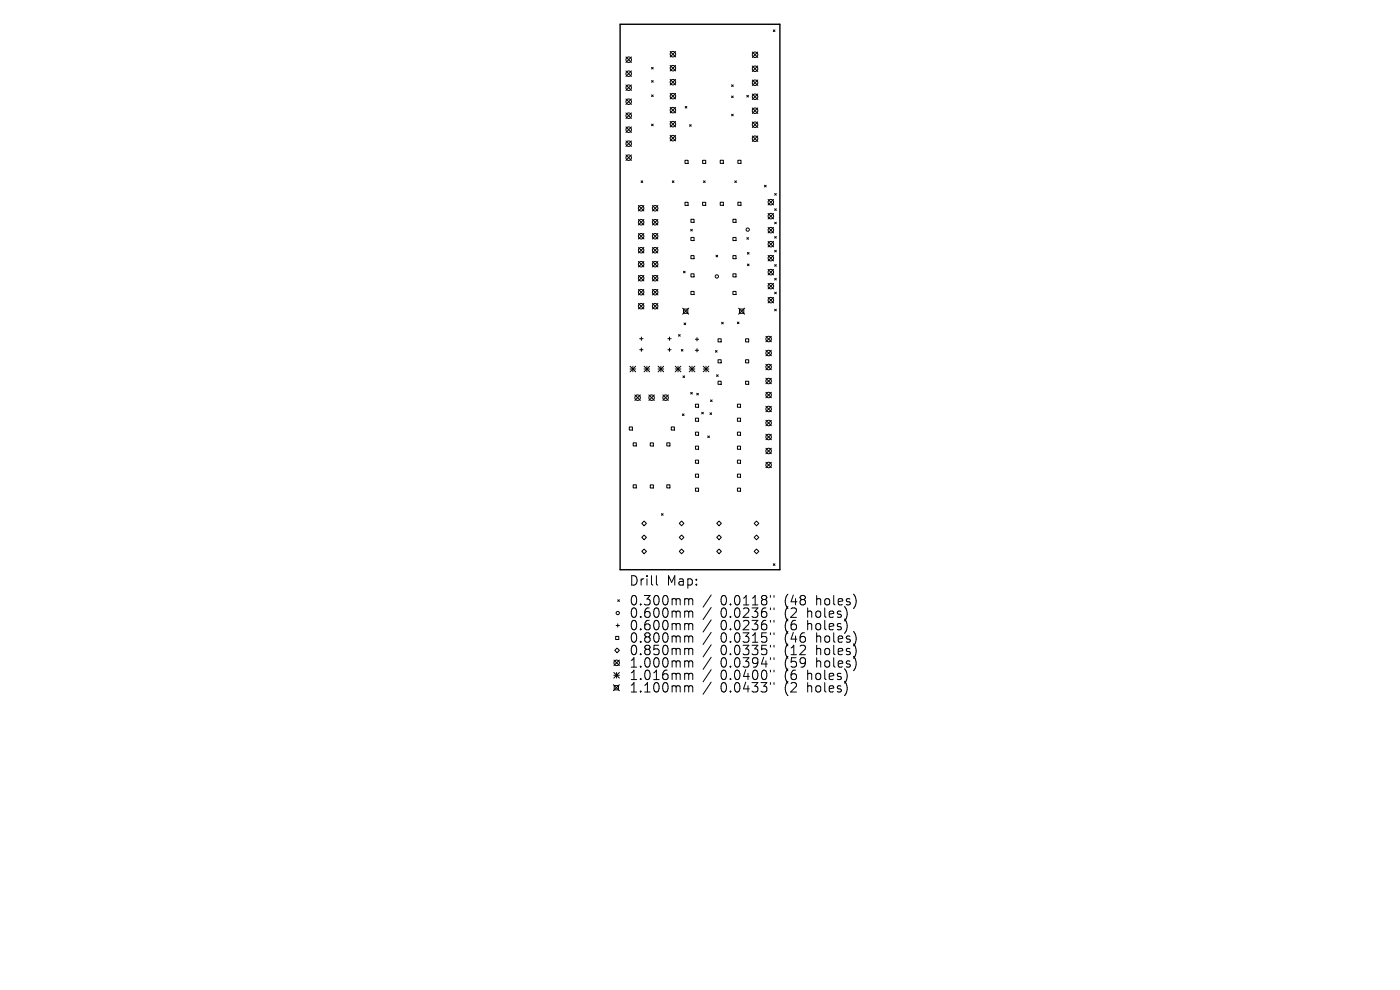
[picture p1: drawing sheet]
<svg xmlns="http://www.w3.org/2000/svg" width="297mm" height="210mm" viewBox="0 0 297 210" stroke-linecap="round" stroke-linejoin="round" font-family="sans-serif">
<defs><g id="words">
<g font-size="2.8">
<text x="133.4" y="124.5">Drill</text>
<text x="141.4" y="124.5">Map:</text>
<text x="133.4" y="128.7">0.300mm</text>
<text x="133.4" y="131.3">0.600mm</text>
<text x="152.9" y="128.7">0.0118&quot;</text>
<text x="152.9" y="131.3">0.0236&quot;</text>
<text x="166.6" y="128.7">(48</text>
<text x="166.6" y="131.3">(2</text>
<text x="171.5" y="131.3">holes)</text>
<text x="173.4" y="128.7">holes)</text>
<text x="133.4" y="134">0.600mm</text>
<text x="133.4" y="136.6">0.800mm</text>
<text x="152.9" y="134">0.0236&quot;</text>
<text x="152.9" y="136.6">0.0315&quot;</text>
<text x="166.6" y="134">(6</text>
<text x="166.6" y="136.6">(46</text>
<text x="171.5" y="134">holes)</text>
<text x="173.4" y="136.6">holes)</text>
<text x="133.4" y="139.3">0.850mm</text>
<text x="133.4" y="141.9">1.000mm</text>
<text x="152.9" y="139.3">0.0335&quot;</text>
<text x="152.9" y="141.9">0.0394&quot;</text>
<text x="166.6" y="139.3">(12</text>
<text x="166.6" y="141.9">(59</text>
<text x="173.4" y="139.3">holes)</text>
<text x="173.4" y="141.9">holes)</text>
<text x="133.4" y="144.5">1.016mm</text>
<text x="133.4" y="147.2">1.100mm</text>
<text x="152.9" y="144.5">0.0400&quot;</text>
<text x="152.9" y="147.2">0.0433&quot;</text>
<text x="166.6" y="144.5">(6</text>
<text x="166.6" y="147.2">(2</text>
<text x="171.5" y="144.5">holes)</text>
<text x="171.5" y="147.2">holes)</text>
</g>
</g></defs>
<path d="M131.6 5.1h33.8v115.8h-33.8z" fill="none" stroke="#000" stroke-width=".3"/>
<g fill="none" stroke="#000" stroke-width=".21">
<path d="M132.8 12.1l1.2 1.1M132.8 15l1.2 1.2M132.8 18l1.2 1.2M134 12.1l-1.2 1.1M134 15l-1.2 1.2M134 18l-1.2 1.2M138.2 14.3l.4 .3M138.2 17.1l.4 .3M138.6 14.3l-.4 .3M138.6 17.1l-.4 .3M142.2 10.9l1.1 1.2M142.2 13.9l1.1 1.1"/>
<path d="M142.2 16.8l1.1 1.2M142.2 19.8l1.1 1.2M143.3 10.9l-1.1 1.2M143.3 13.9l-1.1 1.1M143.3 16.8l-1.1 1.2M143.3 19.8l-1.1 1.2M155.2 18l.4 .3M155.6 18l-.4 .3M159.6 11l1.2 1.2M159.6 14l1.2 1.2M159.6 17l1.2 1.1M159.6 19.9l1.2 1.2"/>
<path d="M160.8 14l-1.2 1.2M160.8 11l-1.2 1.2M160.8 17l-1.2 1.1M160.8 19.9l-1.2 1.2M164.1 6.3l.3 .4M164.4 6.3l-.3 .4M132.8 21l1.2 1.2M132.8 24l1.2 1.1M132.8 26.9l1.2 1.2M132.8 29.9l1.2 1.2M132.8 32.9l1.2 1.1M134 21l-1.2 1.2"/>
<path d="M134 24l-1.2 1.1M134 26.9l-1.2 1.2M134 29.9l-1.2 1.2M134 32.9l-1.2 1.1M136 38.4l.4 .3M136.4 38.4l-.4 .3M138.2 20.1l.4 .4M138.2 26.3l.4 .4M138.6 20.1l-.4 .4M138.6 26.3l-.4 .4M142.2 22.8l1.1 1.2M142.2 25.8l1.1 1.1"/>
<path d="M142.2 28.7l1.1 1.2M142.6 38.4l.4 .3M143 38.4l-.4 .3M143.3 22.8l-1.1 1.2M143.3 25.8l-1.1 1.1M143.3 28.7l-1.1 1.2M145.3 34h.7v.7h-.7zM145.4 22.6l.3 .3M145.7 22.6l-.3 .3M146.3 26.4l.3 .4M146.6 26.4l-.3 .4M149.1 34h.6v.7h-.6z"/>
<path d="M149.2 38.4l.4 .3M149.6 38.4l-.4 .3M152.8 34h.7v.7h-.7zM155.2 20.4l.4 .3M155.2 24.2l.4 .4M155.6 20.4l-.4 .3M155.6 24.2l-.4 .4M155.9 38.4l.3 .3M156.2 38.4l-.3 .3M156.5 34h.7v.7h-.7zM158.4 20.2l.4 .4M158.8 20.2l-.4 .4"/>
<path d="M159.6 22.9l1.2 1.2M159.6 25.9l1.2 1.1M159.6 28.8l1.2 1.2M160.8 22.9l-1.2 1.2M160.8 25.9l-1.2 1.1M160.8 28.8l-1.2 1.2M162.2 39.3l.3 .4M162.5 39.3l-.3 .4M135.4 43.6l1.2 1.2M135.4 46.6l1.2 1.1M135.4 49.5l1.2 1.2M135.4 52.5l1.2 1.2"/>
<path d="M135.4 55.5l1.2 1.1M135.4 58.4l1.2 1.2M136.6 43.6l-1.2 1.2M136.6 46.6l-1.2 1.1M136.6 49.5l-1.2 1.2M136.6 52.5l-1.2 1.2M136.6 55.5l-1.2 1.1M136.6 58.4l-1.2 1.2M138.4 46.6l1.2 1.1M138.4 49.5l1.2 1.2M138.4 52.5l1.2 1.2M138.4 55.5l1.2 1.1"/>
<path d="M138.4 43.6l1.2 1.2M138.4 58.4l1.2 1.2M139.6 43.6l-1.2 1.2M139.6 46.6l-1.2 1.1M139.6 49.5l-1.2 1.2M139.6 52.5l-1.2 1.2M139.6 55.5l-1.2 1.1M139.6 58.4l-1.2 1.2M145 57.5l.4 .4M145.3 42.9h.7v.7h-.7zM145.4 57.5l-.4 .4M146.5 48.7l.4 .3"/>
<path d="M146.6 46.5h.6v.7h-.6zM146.6 50.4h.6v.6h-.6zM146.6 54.2h.6v.7h-.6zM146.6 58.1h.6v.6h-.6zM146.9 48.7l-.4 .3M149.1 42.9h.6v.7h-.6zM151.9 54.1l.3 .4M152.2 54.1l-.3 .4M152.8 42.9h.7v.7h-.7zM155.5 46.5h.6v.7h-.6zM155.5 50.4h.6v.6h-.6zM155.5 54.2h.6v.7h-.6z"/>
<path d="M155.5 58.1h.6v.6h-.6zM156.5 42.9h.7v.7h-.7zM158.4 50.4l.4 .4M158.6 53.6l.3 .3M158.6 56l.3 .4M158.8 50.4l-.4 .4M158.9 53.6l-.3 .3M158.9 56l-.3 .4M162.9 42.3l1.2 1.2M162.9 45.3l1.2 1.1M162.9 48.2l1.2 1.2M162.9 51.2l1.2 1.2"/>
<path d="M162.9 54.2l1.2 1.1M162.9 57.1l1.2 1.2M164.1 42.3l-1.2 1.2M164.1 45.3l-1.2 1.1M164.1 48.2l-1.2 1.2M164.1 51.2l-1.2 1.2M164.1 54.2l-1.2 1.1M164.1 57.1l-1.2 1.2M164.3 41.1l.4 .3M164.3 44.3l.4 .3M164.3 47.1l.4 .4M164.3 50.2l.4 .3"/>
<path d="M164.3 53.1l.4 .3M164.3 56.1l.4 .4M164.3 59.1l.4 .3M164.7 41.1l-.4 .3M164.7 44.3l-.4 .3M164.7 47.1l-.4 .4M164.7 50.2l-.4 .3M164.7 53.1l-.4 .3M164.7 56.1l-.4 .4M164.7 59.1l-.4 .3M133.7 77.7l1.2 1.2M133.7 78.3h1.2"/>
<path d="M134.3 77.7v1.2M134.9 77.7l-1.2 1.2M135.4 61.4l1.2 1.2M135.4 64.4l1.2 1.1M135.7 71.9h.7M135.7 74.2h.7M136.1 71.5v.7M136.1 73.8v.7M136.6 61.4l-1.2 1.2M136.6 64.4l-1.2 1.1M136.6 78.3h1.2M136.6 77.7l1.2 1.2"/>
<path d="M137.2 77.7v1.2M137.8 77.7l-1.2 1.2M138.4 61.4l1.2 1.2M138.4 64.4l1.2 1.1M139.6 61.4l-1.2 1.2M139.6 64.4l-1.2 1.1M139.6 78.3h1.2M139.6 77.7l1.2 1.2M140.2 77.7v1.2M140.8 77.7l-1.2 1.2M141.7 71.9h.7M141.7 74.2h.7"/>
<path d="M142 71.5v.7M142 73.8v.7M143.3 78.3h1.1M143.3 77.7l1.1 1.2M143.8 77.7v1.2M143.9 71l.4 .3M144.3 71l-.4 .3M144.4 77.7l-1.1 1.2M144.5 74.1l.4 .4M144.8 65.4l1.3 1.2M144.9 74.1l-.4 .4M144.9 79.7l.3 .4"/>
<path d="M145 65.6h.9v.9h-.9zM145.1 68.5l.4 .4M145.2 79.7l-.3 .4M145.5 68.5l-.4 .4M146.1 65.4l-1.3 1.2M146.2 78.3h1.2M146.2 77.7l1.2 1.2M146.6 61.8h.6v.7h-.6zM146.8 77.7v1.2M147.4 77.7l-1.2 1.2M147.5 72h.7M147.5 74.3h.7"/>
<path d="M147.9 71.6v.7M147.9 74v.7M149.2 78.3h1.2M149.2 77.7l1.2 1.2M149.8 77.7v1.2M150.4 77.7l-1.2 1.2M151.8 74.4l.3 .3M152 79.5l.4 .4M152.1 74.4l-.3 .3M152.3 71.9h.7v.6h-.7zM152.3 76.3h.7v.7h-.7zM152.4 79.5l-.4 .4"/>
<path d="M153.1 68.4l.3 .3M153.4 68.4l-.3 .3M155.5 61.8h.6v.7h-.6zM156.4 68.3l.4 .4M156.7 65.4l1.3 1.2M156.8 68.3l-.4 .4M156.9 65.6h.9v.9h-.9zM158 65.4l-1.3 1.2M158.2 71.9h.6v.6h-.6zM158.2 76.3h.6v.7h-.6zM162.5 74.3l1.1 1.2M162.5 71.3l1.1 1.2"/>
<path d="M162.5 77.3l1.1 1.1M162.9 60.1l1.2 1.2M162.9 63.1l1.2 1.2M163.6 71.3l-1.1 1.2M163.6 74.3l-1.1 1.2M163.6 77.3l-1.1 1.1M164.1 60.1l-1.2 1.2M164.1 63.1l-1.2 1.2M164.3 62l.4 .3M164.3 65.6l.4 .3M164.7 62l-.4 .3M164.7 65.6l-.4 .3"/>
<path d="M133.5 90.6h.7v.6h-.7zM134.3 93.9h.7v.7h-.7zM134.7 83.8l1.2 1.1M135.9 83.8l-1.2 1.1M137.7 83.8l1.1 1.1M138 93.9h.6v.7h-.6zM138.8 83.8l-1.1 1.1M140.6 83.8l1.2 1.1M141.5 93.9h.6v.7h-.6zM141.8 83.8l-1.2 1.1M142.4 90.6h.7v.6h-.7zM144.8 87.8l.3 .4"/>
<path d="M145.1 87.8l-.3 .4M146.5 83.2l.4 .4M146.9 83.2l-.4 .4M147.5 85.7h.7v.7h-.7zM147.5 88.7h.7v.7h-.7zM147.5 91.7h.7v.6h-.7zM147.5 94.6h.7v.7h-.7zM147.5 97.6h.7v.7h-.7zM147.8 83.4l.4 .4M148.2 83.4l-.4 .4M148.9 87.5l.3 .3M149.2 87.5l-.3 .3"/>
<path d="M150.1 92.5l.4 .3M150.5 92.5l-.4 .3M150.6 87.6l.4 .3M150.7 84.8l.4 .4M151 87.6l-.4 .3M151.1 84.8l-.4 .4M152.3 80.9h.7v.6h-.7zM156.4 85.7h.7v.7h-.7zM156.4 88.7h.7v.7h-.7zM156.4 91.7h.7v.6h-.7zM156.4 94.6h.7v.7h-.7zM156.4 97.6h.7v.7h-.7z"/>
<path d="M158.2 80.9h.6v.6h-.6zM162.5 98.1l1.1 1.1M162.5 80.2l1.1 1.2M162.5 83.2l1.1 1.2M162.5 86.2l1.1 1.1M162.5 89.1l1.1 1.2M162.5 92.1l1.1 1.2M162.5 95.1l1.1 1.2M163.6 80.2l-1.1 1.2M163.6 83.2l-1.1 1.2M163.6 86.2l-1.1 1.1M163.6 89.1l-1.1 1.2"/>
<path d="M163.6 92.1l-1.1 1.2M163.6 95.1l-1.1 1.2M163.6 98.1l-1.1 1.1M134.3 102.8h.7v.7h-.7zM136.1 111l.5-.5 .5 .5-.5 .5zM136.1 114l.5-.5 .5 .5-.5 .5zM136.1 117l.5-.5 .5 .5-.5 .5zM138 102.9h.6v.6h-.6zM140.3 109l.4 .3M140.7 109l-.4 .3M141.5 102.8h.6v.7h-.6zM144.1 111l.5-.5 .5 .5-.5 .5z"/>
<path d="M144.1 114l.5-.5 .5 .5-.5 .5zM144.1 117l.5-.5 .5 .5-.5 .5zM147.5 100.6h.7v.6h-.7zM147.5 103.5h.7v.7h-.7zM152 111l.5-.5 .5 .5-.5 .5zM152 114l.5-.5 .5 .5-.5 .5zM152 117l.5-.5 .5 .5-.5 .5zM156.4 100.6h.7v.6h-.7zM156.4 103.5h.7v.7h-.7zM160 111l.5-.5 .5 .5-.5 .5zM160 114l.5-.5 .5 .5-.5 .5zM160 117l.5-.5 .5 .5-.5 .5z"/>
<path d="M164.1 119.6l.3 .3M164.4 119.6l-.3 .3M130.6 135h.7v.7h-.7zM130.7 132.7h.7M130.9 137.5l.5 .5-.5 .5-.5-.5zM131.1 127.2l.3 .4M131.1 132.3v.7M131.4 127.2l-.3 .4M139.3 122.1v1.7l.2 .3M145.5 127l.5 .1 .1 .2M145.5 129.6l.5 .1 .1 .2M145.5 132.3l.5 .1 .1 .2"/>
<path d="M145.5 134.9l.5 .1 .1 .2M145.5 137.5l.5 .1 .1 .2M146.1 127.3l.3-.3 .5 .1 .1 1.2M146.1 127.3v1M146.1 129.9v1.1M146.1 132.6v1M146.1 135.2v1M146.1 137.8v1.1M146.1 129.9l.3-.3 .5 .1 .1 1.3M146.1 132.6l.3-.3 .5 .1 .1 1.2M146.1 135.2l.3-.3 .5 .1 .1 1.2M146.1 137.8l.3-.3 .5 .1 .1 1.3"/>
<path d="M150.9 126.2l-1.7 2.6M150.9 128.9l-1.7 2.5M150.9 131.5l-1.7 2.6M150.9 134.1l-1.7 2.6M150.9 136.8l-1.7 2.6M150.9 139.4l-1.7 2.6M163.4 126.3v.4M163.4 129v.3M163.4 131.6v.4M163.4 134.2v.4M163.4 136.9v.4M163.4 139.5v.4"/>
<path d="M164.2 126.3v.4M164.2 129v.3M164.2 131.6v.4M164.2 134.2v.4M164.2 136.9v.4M164.2 139.5v.4M130.1 145.2l1.3 1.3M130.2 142.7l1.2 1.1M130.2 143.2h1.2M130.2 140l1.2 1.2M130.3 145.4h.9v.9h-.9zM130.8 142.7v1.1"/>
<path d="M131.4 140l-1.2 1.2M131.4 142.7l-1.2 1.1M131.4 145.2l-1.3 1.3M145.5 140.2l.5 .1 .1 .2M145.5 142.8l.5 .1 .1 .2M145.5 145.5l.5 .1 .1 .2M146.1 140.5v1M146.1 143.1v1.1M146.1 145.8v1M146.1 140.5l.3-.3 .5 .1 .1 1.2M146.1 143.1l.3-.3 .5 .1 .1 1.3M146.1 145.8l.3-.3 .5 .1 .1 1.2"/>
<path d="M150.9 142.1l-1.7 2.5M150.9 144.7l-1.7 2.6M163.4 142.2v.3M163.4 144.8v.4M164.2 142.2v.3M164.2 144.8v.4"/>
<circle cx="133.4" cy="18.6" r=".58"/>
<circle cx="133.4" cy="15.6" r=".58"/>
<circle cx="133.4" cy="12.7" r=".58"/>
<circle cx="142.8" cy="14.5" r=".58"/>
<circle cx="142.8" cy="11.5" r=".58"/>
<circle cx="142.8" cy="17.4" r=".58"/>
<circle cx="160.2" cy="14.6" r=".58"/>
<circle cx="160.2" cy="11.6" r=".58"/>
<circle cx="160.2" cy="17.5" r=".58"/>
<circle cx="133.4" cy="27.5" r=".58"/>
<circle cx="133.4" cy="33.4" r=".58"/>
<circle cx="133.4" cy="24.5" r=".58"/>
<circle cx="133.4" cy="30.5" r=".58"/>
<circle cx="133.4" cy="21.6" r=".58"/>
<circle cx="142.8" cy="20.4" r=".58"/>
<circle cx="142.8" cy="29.3" r=".58"/>
<circle cx="142.8" cy="26.3" r=".58"/>
<circle cx="142.8" cy="23.4" r=".58"/>
<circle cx="160.2" cy="23.5" r=".58"/>
<circle cx="160.2" cy="29.4" r=".58"/>
<circle cx="160.2" cy="20.5" r=".58"/>
<circle cx="160.2" cy="26.5" r=".58"/>
<circle cx="136" cy="47.1" r=".58"/>
<circle cx="136" cy="53.1" r=".58"/>
<circle cx="136" cy="59" r=".58"/>
<circle cx="136" cy="44.2" r=".58"/>
<circle cx="136" cy="50.1" r=".58"/>
<circle cx="136" cy="56" r=".58"/>
<circle cx="139" cy="53.1" r=".58"/>
<circle cx="139" cy="47.1" r=".58"/>
<circle cx="139" cy="59" r=".58"/>
<circle cx="139" cy="44.2" r=".58"/>
<circle cx="139" cy="50.1" r=".58"/>
<circle cx="139" cy="56" r=".58"/>
<circle cx="152.1" cy="58.6" r=".35"/>
<circle cx="158.6" cy="48.7" r=".35"/>
<circle cx="163.5" cy="48.8" r=".58"/>
<circle cx="163.5" cy="45.9" r=".58"/>
<circle cx="163.5" cy="54.8" r=".58"/>
<circle cx="163.5" cy="51.8" r=".58"/>
<circle cx="163.5" cy="57.7" r=".58"/>
<circle cx="163.5" cy="42.9" r=".58"/>
<circle cx="136" cy="62" r=".58"/>
<circle cx="136" cy="65" r=".58"/>
<circle cx="139" cy="62" r=".58"/>
<circle cx="139" cy="65" r=".58"/>
<circle cx="163.1" cy="71.9" r=".58"/>
<circle cx="163.1" cy="77.9" r=".58"/>
<circle cx="163.1" cy="74.9" r=".58"/>
<circle cx="163.5" cy="63.7" r=".58"/>
<circle cx="163.5" cy="60.7" r=".58"/>
<circle cx="135.3" cy="84.4" r=".58"/>
<circle cx="138.2" cy="84.4" r=".58"/>
<circle cx="141.2" cy="84.4" r=".58"/>
<circle cx="163.1" cy="80.8" r=".58"/>
<circle cx="163.1" cy="95.7" r=".58"/>
<circle cx="163.1" cy="86.8" r=".58"/>
<circle cx="163.1" cy="83.8" r=".58"/>
<circle cx="163.1" cy="92.7" r=".58"/>
<circle cx="163.1" cy="89.7" r=".58"/>
<circle cx="163.1" cy="98.6" r=".58"/>
<circle cx="131.1" cy="130" r=".35"/>
<circle cx="130.8" cy="140.6" r=".58"/>
</g>
<use href="#words"/>
</svg>
